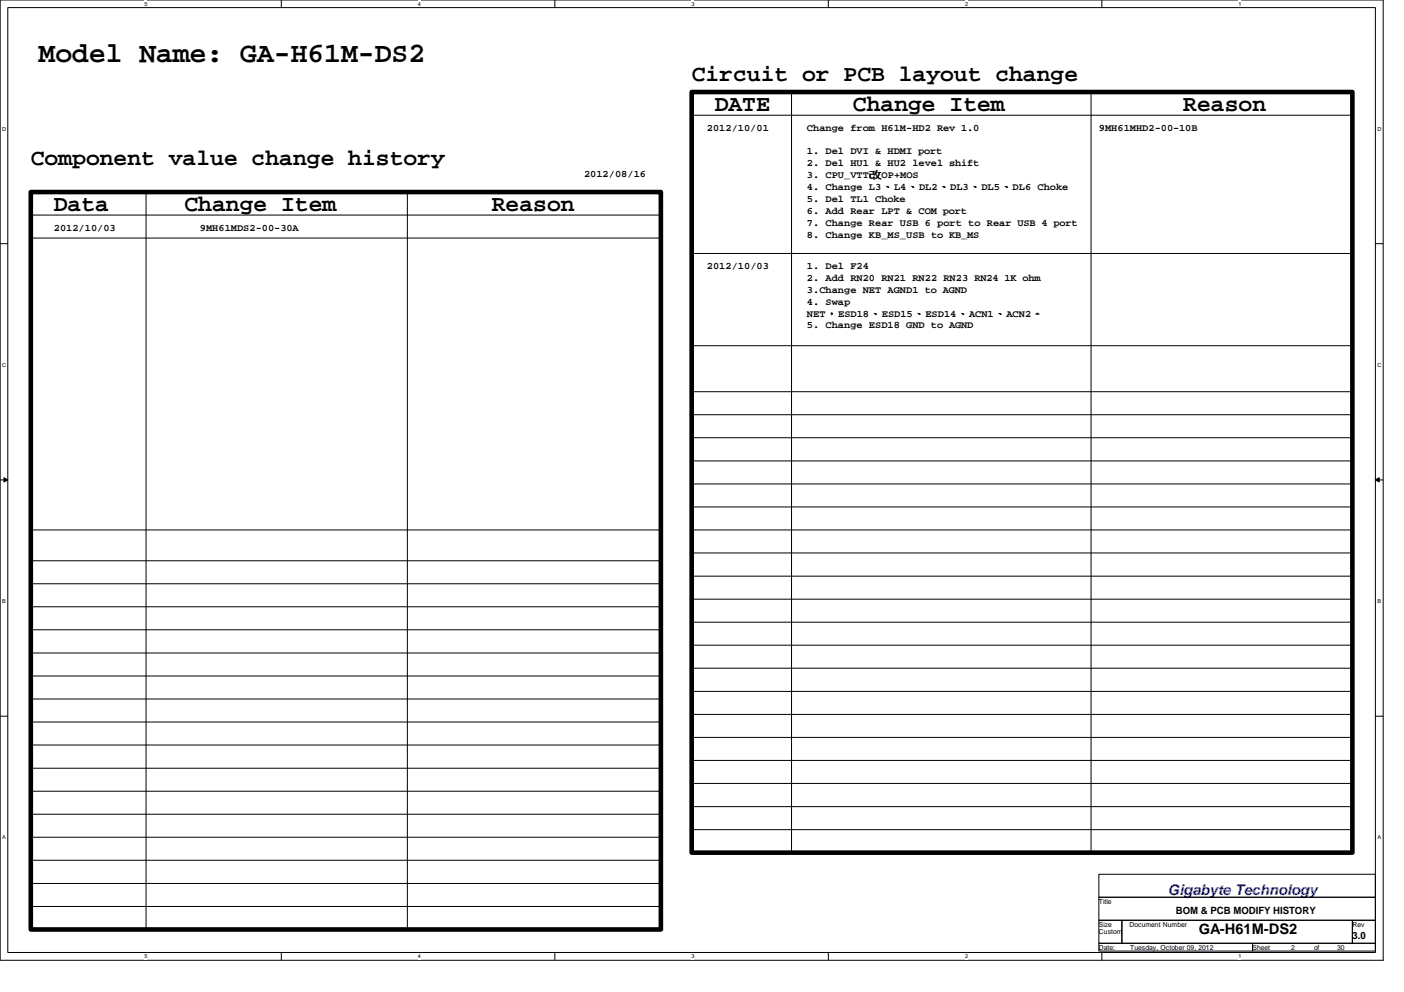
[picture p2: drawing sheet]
<svg xmlns="http://www.w3.org/2000/svg" width="297mm" height="210mm" viewBox="0 0 297 210" stroke-linecap="round" stroke-linejoin="round" font-family="sans-serif">
<defs><g id="words">
<text font-size="6" x="8.2" y="13.2">Model Name: GA-H61M-DS2</text>
<g font-size="4.9">
<text x="146.3" y="17.1">Circuit or PCB layout change</text>
<text x="151.2" y="23.6">DATE</text>
<text x="180.5" y="23.6">Change Item</text>
<text x="250.3" y="23.6">Reason</text>
<text x="6.5" y="35">Component value change history</text>
<text x="11.4" y="44.7">Data</text>
<text x="39" y="44.7">Change Item</text>
<text x="104" y="44.7">Reason</text>
</g>
<text font-size="3.1" fill="#00f" x="247.1" y="189.4">Gigabyte Technology</text>
<text font-size="3.1" x="253.6" y="197.6">GA-H61M-DS2</text>
<g font-size="2.1">
<text x="149.6" y="27.7">2012/10/01</text>
<text x="170.7" y="27.7">Change from H61M-HD2 Rev 1.0</text>
<text x="232.5" y="27.7">9MH61MHD2-00-10B</text>
<text x="170.7" y="32.6">1. Del DVI &amp; HDMI port</text>
<text x="170.7" y="35.1">2. Del HU1 &amp; HU2 level shift</text>
<text x="123.6" y="37.5">2012/08/16</text>
<text x="170.7" y="37.7">3. CPU_VTT故OP+MOS</text>
<text x="170.7" y="40.2">4. Change L3、L4、DL2、DL3、DL5、DL6 Choke</text>
<text x="170.7" y="42.8">5. Del TL1 Choke</text>
<text x="170.7" y="45.3">6. Add Rear LPT &amp; COM port</text>
<text x="170.7" y="47.8">7. Change Rear USB 6 port to Rear USB 4 port</text>
<text x="11.4" y="48.9">2012/10/03</text>
<text x="42.3" y="48.9">9MH61MDS2-00-30A</text>
<text x="170.7" y="50.4">8. Change KB_MS_USB to KB_MS</text>
<text x="149.6" y="57">2012/10/03</text>
<text x="170.7" y="57">1. Del F24</text>
<text x="170.7" y="59.5">2. Add RN20 RN21 RN22 RN23 RN24 1K ohm</text>
<text x="170.7" y="62">3.Change NET AGND1 to AGND</text>
<text x="170.7" y="64.5">4. Swap</text>
<text x="170.7" y="69.5">5. Change ESD18 GND to AGND</text>
<text x="170.7" y="67">NET，ESD18、ESD15、ESD14、ACN1、ACN2。</text>
<text x="248.7" y="193.5">BOM &amp; PCB MODIFY HISTORY</text>
<text x="286.1" y="198.7">3.0</text>
</g>
<g font-size="1.5">
<text x="232.5" y="191.2">Title</text>
<text x="232.5" y="196.1">Size</text>
<text x="232.5" y="197.7">Custom</text>
<text x="239" y="196.1">Document Number</text>
<text x="286.1" y="196.1">Rev</text>
<text x="232.5" y="201">Date:</text>
<text x="239.1" y="201">Tuesday, October 09, 2012</text>
<text x="265" y="201">Sheet</text>
<text x="273.1" y="201">2</text>
<text x="278" y="201">of</text>
<text x="282.9" y="201">30</text>
</g>
<g font-size="1.2">
<text x="30.6" y="1.2">5</text>
<text x="88.4" y="1.2">4</text>
<text x="146.3" y="1.2">3</text>
<text x="204.2" y="1.2">2</text>
<text x="262" y="1.2">1</text>
<text x=".5" y="27.6">D</text>
<text x="291.4" y="27.6">D</text>
<text x=".5" y="77.6">C</text>
<text x="291.4" y="77.6">C</text>
<text x=".5" y="127.6">B</text>
<text x="291.4" y="127.6">B</text>
<text x=".5" y="177.6">A</text>
<text x="291.4" y="177.6">A</text>
<text x="30.6" y="202.8">5</text>
<text x="88.4" y="202.8">4</text>
<text x="146.3" y="202.8">3</text>
<text x="204.2" y="202.8">2</text>
<text x="262" y="202.8">1</text>
</g>
</g></defs>
<path d="M0 0h292.6v203.2h-292.6zM1.6 1.6h289.4v199.9h-289.4z" fill="none" stroke="#000" stroke-width=".21"/>
<g fill="#fff">
<path d="M30.6 .2h.6v1.3h-.6z"/>
<path d="M30.6 201.7h.6v1.3h-.6z"/>
</g>
<path d="M59.5 0v1.6M59.5 201.5v1.6" fill="none" stroke="#000" stroke-width=".21"/>
<g fill="#fff">
<path d="M88.4 .2h.6v1.3h-.6z"/>
<path d="M88.4 201.7h.6v1.3h-.6z"/>
</g>
<path d="M117.4 0v1.6M117.4 201.5v1.6" fill="none" stroke="#000" stroke-width=".21"/>
<g fill="#fff">
<path d="M146.3 .2h.6v1.3h-.6z"/>
<path d="M146.3 201.7h.6v1.3h-.6z"/>
</g>
<path d="M175.2 0v1.6M175.2 201.5v1.6" fill="none" stroke="#000" stroke-width=".21"/>
<g fill="#fff">
<path d="M204.2 .2h.6v1.3h-.6z"/>
<path d="M204.2 201.7h.6v1.3h-.6z"/>
</g>
<path d="M233.1 0v1.6M233.1 201.5v1.6" fill="none" stroke="#000" stroke-width=".21"/>
<g fill="#fff">
<path d="M262 .2h.6v1.3h-.6z"/>
<path d="M262 201.7h.6v1.3h-.6z"/>
<path d="M.5 26.6h.8v1.3h-.8z"/>
<path d="M291.4 26.6h.8v1.3h-.8z"/>
<path d="M.5 76.5h.8v1.3h-.8z"/>
<path d="M291.4 76.5h.8v1.3h-.8z"/>
</g>
<path d="M0 51.6h1.6M291 51.6h1.6" fill="none" stroke="#000" stroke-width=".21"/>
<g fill="#fff">
<path d="M.5 126.5h.7v1.3h-.7z"/>
<path d="M291.4 126.5h.7v1.3h-.7z"/>
</g>
<path d="M0 101.6h1.6M.8 101.1l.8 .5-.8 .4zM291 101.6l.8-.5v.9zM291 101.6h1.6" fill="none" stroke="#000" stroke-width=".21"/>
<path d="M.8 101.1l.8 .5-.8 .4zM291 101.6l.8-.5v.9z" fill="#000"/>
<g fill="#fff">
<path d="M.5 176.5h.7v1.3h-.7z"/>
<path d="M291.4 176.5h.7v1.3h-.7z"/>
</g>
<g fill="none" stroke="#000" stroke-width=".21">
<path d="M167.5 19.5v161M230.8 19.5v161M146.3 24.4h139.9M6.5 45.5h133.4M6.5 50.4h133.4M30.9 40.6v156.1M86.2 40.6v156.1M146.3 53.6h139.9M146.3 73.1h139.9M146.3 82.9h139.9M146.3 87.8h139.9M146.3 92.6h139.9"/>
<path d="M146.3 97.5h139.9M6.5 112.1h133.4M6.5 118.7h133.4M146.3 102.4h139.9M146.3 107.3h139.9M146.3 112.1h139.9M146.3 117h139.9M6.5 123.5h133.4M6.5 128.4h133.4M6.5 133.3h133.4M6.5 138.2h133.4M146.3 121.9h139.9"/>
<path d="M146.3 126.8h139.9M146.3 131.7h139.9M146.3 136.5h139.9M0 151.5h1.6M6.5 143h133.4M6.5 147.9h133.4M6.5 152.8h133.4M6.5 157.6h133.4M146.3 141.4h139.9M146.3 146.3h139.9M146.3 151.2h139.9M146.3 156h139.9"/>
<path d="M291 151.5h1.6M6.5 162.6h133.4M6.5 172.3h133.4M6.5 177.2h133.4M6.5 167.4h133.4M146.3 160.9h139.9M146.3 165.8h139.9M146.3 170.7h139.9M146.3 175.5h139.9M6.5 182h133.4M6.5 186.9h133.4M6.5 191.8h133.4"/>
<path d="M232.5 185h58.5v4.9h-58.5zM232.5 189.9h58.5v4.8h-58.5zM232.5 194.7h4.9v4.9h-4.9zM232.5 199.6h32.5v1.6h-32.5zM237.3 194.7h48.8v4.9h-48.8zM265 199.6h26v1.6h-26zM286.1 194.7h4.9v4.9h-4.9z"/>
</g>
<path d="M146.3 19.5h139.8v160.9h-139.8zM6.5 40.6h133.3v156.1h-133.3z" fill="none" stroke="#000" stroke-width=".97"/>
<use href="#words"/>
</svg>
